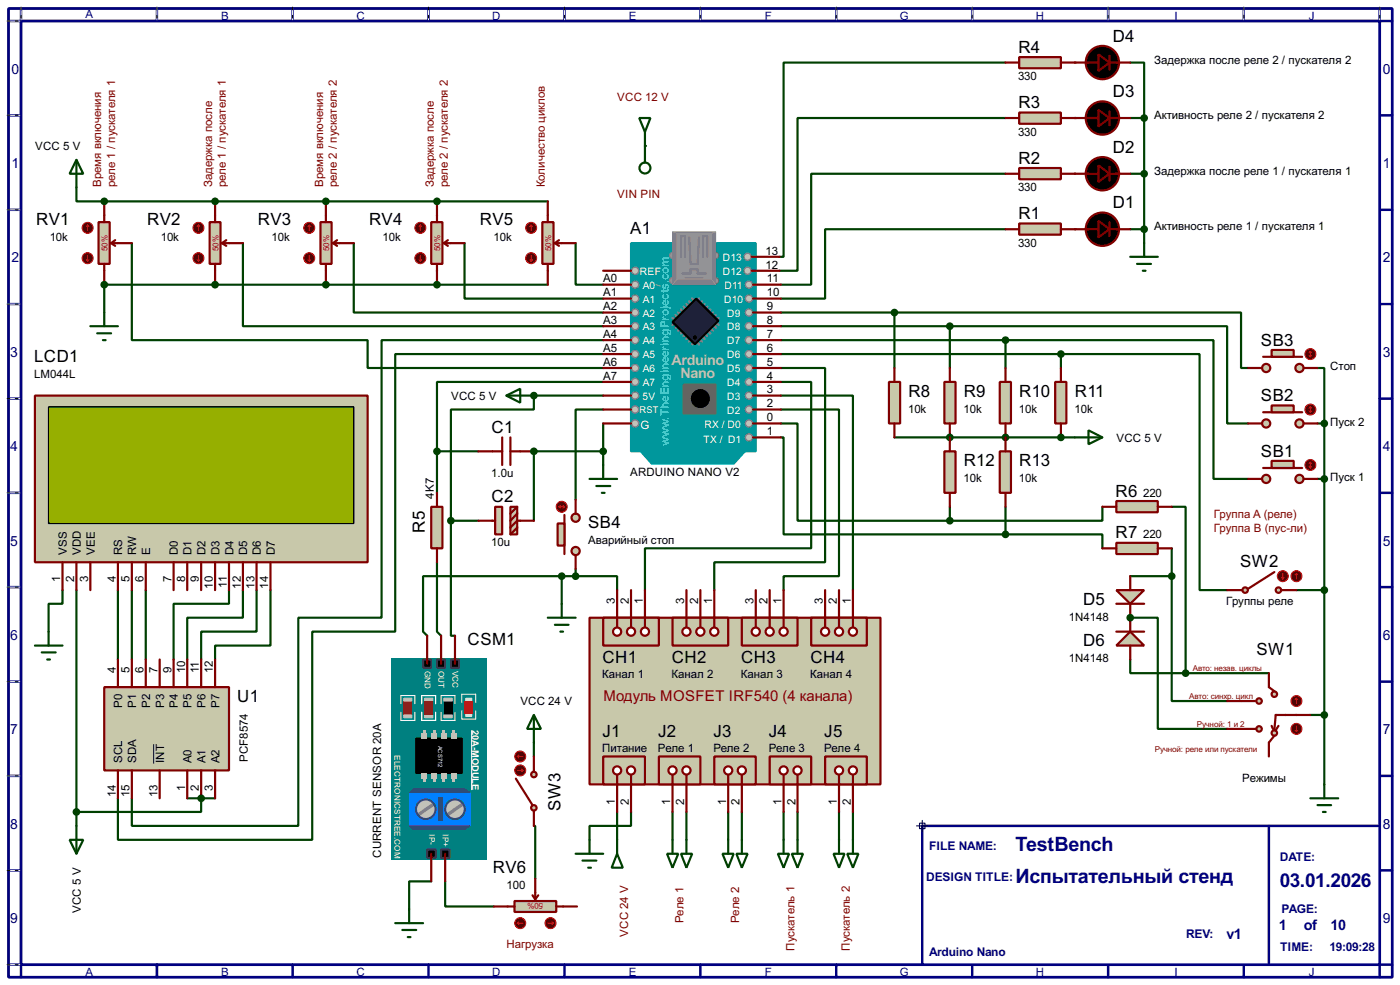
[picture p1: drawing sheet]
<svg xmlns="http://www.w3.org/2000/svg" width="256mm" height="180mm" viewBox="0 0 256 180" stroke-linecap="round" stroke-linejoin="round" font-family="sans-serif">
<defs><g id="words">
<g font-size="4.1" fill="#000080">
<text x="186" y="155.8">TestBench</text>
<text x="186" y="161.7">Испытательный стенд</text>
</g>
<text font-size="3.9" fill="#000080" x="234.5" y="162.4">03.01.2026</text>
<g font-size="3.5">
<text x="186.6" y="9.7">R4</text>
<text x="203.9" y="7.6">D4</text>
<text x="203.9" y="17.8">D3</text>
<text x="186.6" y="19.8">R3</text>
<text x="186.6" y="30">R2</text>
<text x="203.9" y="27.9">D2</text>
<text x="6.7" y="41.2">RV1</text>
<text x="27" y="41.2">RV2</text>
<text x="47.3" y="41.2">RV3</text>
<text x="67.6" y="41.2">RV4</text>
<text x="87.9" y="41.2">RV5</text>
<text x="186.6" y="40.1">R1</text>
<text x="203.9" y="38.1">D1</text>
<text x="115.5" y="42.7">A1</text>
<text x="231" y="63.3">SB3</text>
<text x="6.3" y="66.3">LCD1</text>
<text x="166.4" y="72.6">R8</text>
<text x="176.6" y="72.6">R9</text>
<text x="186.7" y="72.6">R10</text>
<text x="196.9" y="72.6">R11</text>
<text x="231" y="73.4">SB2</text>
<text x="90.1" y="79.3">C1</text>
<text x="231" y="83.6">SB1</text>
<text x="176.6" y="85.3">R12</text>
<text x="186.7" y="85.3">R13</text>
<text x="90.1" y="92">C2</text>
<text x="204.4" y="90.9">R6</text>
<text x="77.8" y="97.5" transform="rotate(-90 77.8 97.5)">R5</text>
<text x="107.8" y="96.7">SB4</text>
<text x="204.4" y="98.6">R7</text>
<text x="227.2" y="103.9">SW2</text>
<text x="198.4" y="110.7">D5</text>
<text x="85.7" y="118.1">CSM1</text>
<text x="198.4" y="118.3">D6</text>
<text x="230.2" y="119.9">SW1</text>
<text x="110.4" y="121.3">CH1</text>
<text x="123.1" y="121.3">CH2</text>
<text x="135.8" y="121.3">CH3</text>
<text x="148.5" y="121.3">CH4</text>
<text x="43.5" y="128.5">U1</text>
<text x="110.4" y="134.8">J1</text>
<text x="120.6" y="134.8">J2</text>
<text x="130.7" y="134.8">J3</text>
<text x="140.9" y="134.8">J4</text>
<text x="151" y="134.8">J5</text>
<text x="102.7" y="148.3" transform="rotate(-90 102.7 148.3)">SW3</text>
<text x="90.3" y="159.9">RV6</text>
</g>
<text font-size="3.1" fill="#800000" x="110.5" y="128.3">Модуль MOSFET IRF540 (4 канала)</text>
<g font-size="3" fill="#c0c0c0">
<text x="123" y="66.8">Arduino</text>
<text x="124.6" y="69.1">Nano</text>
</g>
<g font-size="3" fill="#000080">
<text x="224.7" y="171.8">v1</text>
<text x="234.3" y="170.3">1</text>
<text x="238.9" y="170.3">of</text>
<text x="243.8" y="170.3">10</text>
</g>
<g font-size="2.9" fill="#000080">
<text x="2.1" y="13.5">0</text>
<text x="253.4" y="13.5">0</text>
<text x="2.1" y="30.7">1</text>
<text x="253.4" y="30.7">1</text>
<text x="2.1" y="48">2</text>
<text x="253.4" y="48">2</text>
<text x="1.9" y="65.3">3</text>
<text x="253.4" y="65.3">3</text>
<text x="1.9" y="82.5">4</text>
<text x="253.4" y="82.5">4</text>
<text x="1.9" y="99.9">5</text>
<text x="253.4" y="99.9">5</text>
<text x="1.9" y="117.1">6</text>
<text x="253.4" y="117.1">6</text>
<text x="1.9" y="134.4">7</text>
<text x="253.4" y="134.4">7</text>
<text x="1.9" y="151.7">8</text>
<text x="253.4" y="151.7">8</text>
<text x="1.9" y="168.9">9</text>
<text x="253.4" y="168.9">9</text>
</g>
<g font-size="2.5" fill="#0ff">
<text x="122.5" y="76.8" transform="rotate(-90 122.5 76.8)">.TheEngineeringProjects.com</text>
<text x="122.5" y="81.7" transform="rotate(-90 122.5 81.7)">w</text>
</g>
<g font-size="2.5" fill="#000080">
<text x="170.2" y="155.6">FILE NAME:</text>
<text x="169.7" y="161.2">DESIGN TITLE:</text>
<text x="234.5" y="157.7">DATE:</text>
<text x="234.8" y="167.1">PAGE:</text>
<text x="217.3" y="171.6">REV:</text>
<text x="170.2" y="175">Arduino Nano</text>
<text x="234.5" y="174.1">TIME:</text>
<text x="243.6" y="174.1">19:09:28</text>
</g>
<g font-size="2.4" fill="#000080">
<text x="15.6" y="3.4">A</text>
<text x="40.5" y="3.6">B</text>
<text x="65.3" y="3.6">C</text>
<text x="90.2" y="3.6">D</text>
<text x="115.2" y="3.6">E</text>
<text x="140.1" y="3.6">F</text>
<text x="164.8" y="3.6">G</text>
<text x="189.8" y="3.6">H</text>
<text x="215.1" y="3.6">I</text>
<text x="239.8" y="3.6">J</text>
<text x="15.6" y="178.7">A</text>
<text x="40.5" y="178.7">B</text>
<text x="65.3" y="178.7">C</text>
<text x="90.2" y="178.7">D</text>
<text x="115.2" y="178.7">E</text>
<text x="140.1" y="178.7">F</text>
<text x="164.8" y="178.7">G</text>
<text x="189.8" y="178.7">H</text>
<text x="215.1" y="178.7">I</text>
<text x="239.8" y="178.7">J</text>
</g>
<g font-size="2.4">
<text x="211.4" y="11.6">Задержка после реле 2 / пускателя 2</text>
<text x="186.5" y="14.7">330</text>
<text x="211.4" y="21.8">Активность реле 2 / пускателя 2</text>
<text x="6.4" y="27.5">VCC 5 V</text>
<text x="186.5" y="24.9">330</text>
<text x="186.5" y="35">330</text>
<text x="211.4" y="31.9">Задержка после реле 1 / пускателя 1</text>
<text x="9.1" y="44.1">10k</text>
<text x="29.5" y="44.1">10k</text>
<text x="49.8" y="44.1">10k</text>
<text x="70.1" y="44.1">10k</text>
<text x="90.4" y="44.1">10k</text>
<text x="140.3" y="46.6">13</text>
<text x="186.5" y="45.2">330</text>
<text x="211.4" y="42.1">Активность реле 1 / пускателя 1</text>
<text x="110.5" y="51.7">A0</text>
<text x="140.3" y="49.2">12</text>
<text x="140.5" y="51.7">11</text>
<text x="110.5" y="59.3">A3</text>
<text x="110.5" y="56.8">A2</text>
<text x="110.5" y="54.3">A1</text>
<text x="140.5" y="59.3">8</text>
<text x="140.5" y="56.8">9</text>
<text x="140.5" y="54.3">10</text>
<text x="110.5" y="64.4">A5</text>
<text x="110.5" y="61.9">A4</text>
<text x="140.5" y="64.4">6</text>
<text x="140.5" y="61.9">7</text>
<text x="6.2" y="69.1">LM044L</text>
<text x="110.5" y="67">A6</text>
<text x="110.5" y="69.5">A7</text>
<text x="140.5" y="72">3</text>
<text x="140.5" y="69.5">4</text>
<text x="140.5" y="67">5</text>
<text x="243.7" y="67.7">Стоп</text>
<text x="82.6" y="73.2">VCC 5 V</text>
<text x="140.5" y="77.1">0</text>
<text x="140.5" y="74.6">2</text>
<text x="166.4" y="75.5">10k</text>
<text x="176.5" y="75.5">10k</text>
<text x="186.7" y="75.5">10k</text>
<text x="196.8" y="75.5">10k</text>
<text x="243.7" y="78">Пуск 2</text>
<text x="140.5" y="79.7">1</text>
<text x="204.5" y="80.8">VCC 5 V</text>
<text x="90" y="87.3">1.0u</text>
<text x="115.4" y="87.1">ARDUINO NANO V2</text>
<text x="176.5" y="88.2">10k</text>
<text x="186.7" y="88.2">10k</text>
<text x="243.7" y="88.1">Пуск 1</text>
<text x="79.5" y="91.3" transform="rotate(-90 79.5 91.3)">4K7</text>
<text x="209.4" y="90.9">220</text>
<text x="12.3" y="101.6" transform="rotate(-90 12.3 101.6)">VSS</text>
<text x="14.8" y="101.6" transform="rotate(-90 14.8 101.6)">VDD</text>
<text x="17.4" y="101.6" transform="rotate(-90 17.4 101.6)">VEE</text>
<text x="22.4" y="101.6" transform="rotate(-90 22.4 101.6)">RS</text>
<text x="25" y="101.6" transform="rotate(-90 25 101.6)">RW</text>
<text x="27.5" y="101.6" transform="rotate(-90 27.5 101.6)">E</text>
<text x="32.6" y="101.6" transform="rotate(-90 32.6 101.6)">D0</text>
<text x="35.1" y="101.6" transform="rotate(-90 35.1 101.6)">D1</text>
<text x="37.7" y="101.6" transform="rotate(-90 37.7 101.6)">D2</text>
<text x="40.2" y="101.6" transform="rotate(-90 40.2 101.6)">D3</text>
<text x="42.8" y="101.6" transform="rotate(-90 42.8 101.6)">D4</text>
<text x="45.3" y="101.6" transform="rotate(-90 45.3 101.6)">D5</text>
<text x="47.8" y="101.6" transform="rotate(-90 47.8 101.6)">D6</text>
<text x="50.4" y="101.6" transform="rotate(-90 50.4 101.6)">D7</text>
<text x="90" y="100">10u</text>
<text x="107.7" y="99.6">Аварийный стоп</text>
<text x="209.4" y="98.5">220</text>
<text x="11.1" y="106.6" transform="rotate(-90 11.1 106.6)">1</text>
<text x="13.6" y="106.6" transform="rotate(-90 13.6 106.6)">2</text>
<text x="16.2" y="106.6" transform="rotate(-90 16.2 106.6)">3</text>
<text x="21.2" y="106.6" transform="rotate(-90 21.2 106.6)">4</text>
<text x="23.8" y="106.6" transform="rotate(-90 23.8 106.6)">5</text>
<text x="26.3" y="106.6" transform="rotate(-90 26.3 106.6)">6</text>
<text x="31.4" y="106.6" transform="rotate(-90 31.4 106.6)">7</text>
<text x="33.9" y="106.6" transform="rotate(-90 33.9 106.6)">8</text>
<text x="36.5" y="106.6" transform="rotate(-90 36.5 106.6)">9</text>
<text x="39" y="107.8" transform="rotate(-90 39 107.8)">10</text>
<text x="41.6" y="107.6" transform="rotate(-90 41.6 107.6)">11</text>
<text x="44.1" y="107.8" transform="rotate(-90 44.1 107.8)">12</text>
<text x="46.6" y="107.8" transform="rotate(-90 46.6 107.8)">13</text>
<text x="49.1" y="107.8" transform="rotate(-90 49.1 107.8)">14</text>
<text x="112.7" y="110.5" transform="rotate(-90 112.7 110.5)">3</text>
<text x="115.2" y="110.5" transform="rotate(-90 115.2 110.5)">2</text>
<text x="117.8" y="110.5" transform="rotate(-90 117.8 110.5)">1</text>
<text x="125.4" y="110.5" transform="rotate(-90 125.4 110.5)">3</text>
<text x="127.9" y="110.5" transform="rotate(-90 127.9 110.5)">2</text>
<text x="130.5" y="110.5" transform="rotate(-90 130.5 110.5)">1</text>
<text x="138.1" y="110.5" transform="rotate(-90 138.1 110.5)">3</text>
<text x="140.6" y="110.5" transform="rotate(-90 140.6 110.5)">2</text>
<text x="143.2" y="110.5" transform="rotate(-90 143.2 110.5)">1</text>
<text x="150.8" y="110.5" transform="rotate(-90 150.8 110.5)">3</text>
<text x="153.3" y="110.5" transform="rotate(-90 153.3 110.5)">2</text>
<text x="155.9" y="110.5" transform="rotate(-90 155.9 110.5)">1</text>
<text x="195.8" y="113.6">1N4148</text>
<text x="224.6" y="110.7">Группы реле</text>
<text x="21.2" y="123.2" transform="rotate(-90 21.2 123.2)">4</text>
<text x="23.8" y="123.2" transform="rotate(-90 23.8 123.2)">5</text>
<text x="26.3" y="123.2" transform="rotate(-90 26.3 123.2)">6</text>
<text x="28.9" y="123.2" transform="rotate(-90 28.9 123.2)">7</text>
<text x="31.4" y="123.2" transform="rotate(-90 31.4 123.2)">9</text>
<text x="33.9" y="123.2" transform="rotate(-90 33.9 123.2)">10</text>
<text x="36.5" y="123.2" transform="rotate(-90 36.5 123.2)">11</text>
<text x="39" y="123.2" transform="rotate(-90 39 123.2)">12</text>
<text x="110.3" y="124.2">Канал 1</text>
<text x="123" y="124.2">Канал 2</text>
<text x="135.7" y="124.2">Канал 3</text>
<text x="148.4" y="124.2">Канал 4</text>
<text x="195.8" y="121.2">1N4148</text>
<text x="22.4" y="129.6" transform="rotate(-90 22.4 129.6)">P0</text>
<text x="25" y="129.6" transform="rotate(-90 25 129.6)">P1</text>
<text x="27.5" y="129.6" transform="rotate(-90 27.5 129.6)">P2</text>
<text x="30.1" y="129.6" transform="rotate(-90 30.1 129.6)">P3</text>
<text x="32.6" y="129.6" transform="rotate(-90 32.6 129.6)">P4</text>
<text x="35.1" y="129.6" transform="rotate(-90 35.1 129.6)">P5</text>
<text x="37.7" y="129.6" transform="rotate(-90 37.7 129.6)">P6</text>
<text x="40.2" y="129.6" transform="rotate(-90 40.2 129.6)">P7</text>
<text x="95.3" y="129.1">VCC 24 V</text>
<text x="110.3" y="137.7">Питание</text>
<text x="120.5" y="137.7">Реле 1</text>
<text x="130.7" y="137.7">Реле 2</text>
<text x="140.8" y="137.7">Реле 3</text>
<text x="151" y="137.7">Реле 4</text>
<text x="22.4" y="139.7" transform="rotate(-90 22.4 139.7)">SCL</text>
<text x="25" y="139.7" transform="rotate(-90 25 139.7)">SDA</text>
<text x="30.1" y="139.7" transform="rotate(-90 30.1 139.7)">INT</text>
<text x="35.1" y="139.7" transform="rotate(-90 35.1 139.7)">A0</text>
<text x="37.7" y="139.7" transform="rotate(-90 37.7 139.7)">A1</text>
<text x="40.2" y="139.7" transform="rotate(-90 40.2 139.7)">A2</text>
<text x="45.4" y="139.5" transform="rotate(-90 45.4 139.5)">PCF8574</text>
<text x="227.6" y="143.2">Режимы</text>
<text x="21.2" y="145.9" transform="rotate(-90 21.2 145.9)">14</text>
<text x="23.8" y="145.9" transform="rotate(-90 23.8 145.9)">15</text>
<text x="28.9" y="145.9" transform="rotate(-90 28.9 145.9)">13</text>
<text x="33.9" y="144.7" transform="rotate(-90 33.9 144.7)">1</text>
<text x="36.5" y="144.7" transform="rotate(-90 36.5 144.7)">2</text>
<text x="39" y="144.7" transform="rotate(-90 39 144.7)">3</text>
<text x="112.7" y="147.3" transform="rotate(-90 112.7 147.3)">1</text>
<text x="115.2" y="147.3" transform="rotate(-90 115.2 147.3)">2</text>
<text x="122.8" y="147.3" transform="rotate(-90 122.8 147.3)">1</text>
<text x="125.4" y="147.3" transform="rotate(-90 125.4 147.3)">2</text>
<text x="133" y="147.3" transform="rotate(-90 133 147.3)">1</text>
<text x="135.5" y="147.3" transform="rotate(-90 135.5 147.3)">2</text>
<text x="143.2" y="147.3" transform="rotate(-90 143.2 147.3)">1</text>
<text x="145.7" y="147.3" transform="rotate(-90 145.7 147.3)">2</text>
<text x="153.3" y="147.3" transform="rotate(-90 153.3 147.3)">1</text>
<text x="155.9" y="147.3" transform="rotate(-90 155.9 147.3)">2</text>
<text x="69.8" y="157" transform="rotate(-90 69.8 157)">CURRENT SENSOR 20A</text>
<text x="14.8" y="167.1" transform="rotate(-90 14.8 167.1)">VCC 5 V</text>
<text x="92.8" y="162.8">100</text>
</g>
<g font-size="2.4" fill="#800000">
<text x="113.1" y="18.5">VCC 12 V</text>
<text x="18.5" y="34.3" transform="rotate(-90 18.5 34.3)">Время включения</text>
<text x="21.1" y="34.3" transform="rotate(-90 21.1 34.3)">реле 1 / пускателя 1</text>
<text x="38.8" y="34.3" transform="rotate(-90 38.8 34.3)">Задержка после</text>
<text x="41.4" y="34.3" transform="rotate(-90 41.4 34.3)">реле 1 / пускателя 1</text>
<text x="59.2" y="34.3" transform="rotate(-90 59.2 34.3)">Время включения</text>
<text x="61.7" y="34.3" transform="rotate(-90 61.7 34.3)">реле 2 / пускателя 2</text>
<text x="79.5" y="34.3" transform="rotate(-90 79.5 34.3)">Задержка после</text>
<text x="82.1" y="34.3" transform="rotate(-90 82.1 34.3)">реле 2 / пускателя 2</text>
<text x="99.8" y="34.3" transform="rotate(-90 99.8 34.3)">Количество циклов</text>
<text x="113.1" y="36.3">VIN PIN</text>
<text x="222.3" y="94.8">Группа A (реле)</text>
<text x="222.3" y="97.3">Группа B (пус-ли)</text>
<text x="92.8" y="173.5">Нагрузка</text>
<text x="115" y="171.5" transform="rotate(-90 115 171.5)">VCC 24 V</text>
<text x="125.2" y="168.9" transform="rotate(-90 125.2 168.9)">Реле 1</text>
<text x="135.4" y="168.9" transform="rotate(-90 135.4 168.9)">Реле 2</text>
<text x="145.6" y="174" transform="rotate(-90 145.6 174)">Пускатель 1</text>
<text x="155.7" y="174" transform="rotate(-90 155.7 174)">Пускатель 2</text>
</g>
<text font-size="2.4" fill="#fff" x="117.3" y="78.6">G</text>
<g font-size="2.1" fill="#fff">
<text x="132.4" y="47.8">D13</text>
<text x="117.2" y="50.3">REF</text>
<text x="117.7" y="52.9">A0</text>
<text x="132.4" y="50.3">D12</text>
<text x="132.7" y="52.9">D11</text>
<text x="117.7" y="58">A2</text>
<text x="117.7" y="55.4">A1</text>
<text x="132.7" y="55.4">D10</text>
<text x="133.2" y="58">D9</text>
<text x="117.7" y="65.6">A5</text>
<text x="117.7" y="63">A4</text>
<text x="117.7" y="60.5">A3</text>
<text x="133.2" y="60.5">D8</text>
<text x="133.2" y="63">D7</text>
<text x="133.2" y="65.6">D6</text>
<text x="117.7" y="70.7">A7</text>
<text x="117.7" y="68.1">A6</text>
<text x="133.2" y="68.1">D5</text>
<text x="133.2" y="70.7">D4</text>
<text x="117.7" y="73.2">5V</text>
<text x="133.2" y="73.2">D3</text>
<text x="133.2" y="75.7">D2</text>
<text x="128.9" y="81.1">TX / D1</text>
<text x="129.1" y="78.3">RX / D0</text>
</g>
<g font-size="1.9" fill="#fff">
<text x="117.2" y="75.7">RST</text>
<text x="86.5" y="133.7" transform="rotate(90 86.5 133.7)">20A-MODULE</text>
</g>
<g font-size="1.7" fill="#c00000">
<text x="19.7" y="45.9" transform="rotate(-90 19.7 45.9)">50%</text>
<text x="40" y="46" transform="rotate(-90 40 46)">50%</text>
<text x="60.3" y="46" transform="rotate(-90 60.3 46)">50%</text>
<text x="80.7" y="45.9" transform="rotate(-90 80.7 45.9)">50%</text>
<text x="100.9" y="45.9" transform="rotate(-90 100.9 45.9)">50%</text>
<text x="99.5" y="165.3" transform="rotate(-180 99.5 165.3)">50%</text>
</g>
<g font-size="1.7" fill="#fff">
<text x="77.9" y="122.7" transform="rotate(90 77.9 122.7)">GND</text>
<text x="80.4" y="122.7" transform="rotate(90 80.4 122.7)">OUT</text>
<text x="82.9" y="122.7" transform="rotate(90 82.9 122.7)">VCC</text>
<text x="72.3" y="138.2" transform="rotate(90 72.3 138.2)">ELECTRONICSTREE.COM</text>
<text x="78.6" y="152.7" transform="rotate(90 78.6 152.7)">IP-</text>
<text x="81.1" y="152.7" transform="rotate(90 81.1 152.7)">IP+</text>
</g>
<g font-size="1.7" fill="#800000">
<text x="218.5" y="122.8">Авто: незав. циклы</text>
<text x="217.9" y="127.9">Авто: синхр. цикл</text>
<text x="211.6" y="137.6">Ручной: реле или пускатели</text>
<text x="219.2" y="133">Ручной: 1 и 2</text>
</g>
<text font-size="1.2" fill="#fff" x="80.3" y="136.5" transform="rotate(90 80.3 136.5)">ACS712</text>
</g></defs>
<path d="M1.6 1.6h253.5v177.3h-253.5zM3.9 3.9h248.9v172.7h-248.9z" fill="none" stroke="#000080" stroke-width=".5"/>
<g fill="none" stroke="#000080" stroke-width=".45">
<path d="M3.9 1.6v2.3h-2.3M28.8 1.6v2.3M53.6 1.6v2.3M78.5 1.6v2.3M103.4 1.6v2.3M128.3 1.6v2.3M153.2 1.6v2.3M178.1 1.6v2.3M203 1.6v2.3M227.9 1.6v2.3M252.8 1.6v2.3h2.3M1.6 21.1h2.3"/>
<path d="M1.6 38.4h2.3M252.8 21.1h2.3M252.8 38.4h2.3M1.6 55.7h2.3M252.8 55.7h2.3M1.6 73h2.3M252.8 73h2.3M1.6 90.2h2.3M252.8 90.2h2.3M1.6 107.5h2.3M252.8 107.5h2.3M1.6 124.8h2.3"/>
<path d="M252.8 124.8h2.3M1.6 142h2.3M1.6 159.3h2.3M252.8 142h2.3M252.8 159.3h2.3M1.6 176.6h2.3v2.3M28.8 176.6v2.3M53.6 176.6v2.3M78.5 176.6v2.3M103.4 176.6v2.3M128.3 176.6v2.3M153.2 176.6v2.3"/>
<path d="M178.1 176.6v2.3M203 176.6v2.3M227.9 176.6v2.3M255.1 176.6h-2.3v2.3"/>
</g>
<g fill="none" stroke="#fff" stroke-width=".18">
<path d="M1.3 3.9h2.3M3.9 1.3v2.3M28.8 1.3v2.3M53.6 1.3v2.3M78.5 1.3v2.3M103.4 1.3v2.3M128.3 1.3v2.3M153.2 1.3v2.3M178.1 1.3v2.3M203 1.3v2.3M227.9 1.3v2.3M252.8 1.3v2.3"/>
<path d="M1.3 21.1h2.3M1.3 38.4h2.3M1.3 55.7h2.3M1.3 73h2.3M1.3 90.2h2.3M1.3 107.5h2.3M1.3 124.8h2.3M1.3 142h2.3M1.3 159.3h2.3M1.3 176.6h2.3"/>
</g>
<g fill="none" stroke="#000" stroke-width=".18" stroke-dasharray=".5 1">
<path d="M1.3 3.9h2.3M3.9 1.3v2.3M28.8 1.3v2.3M53.6 1.3v2.3M78.5 1.3v2.3M103.4 1.3v2.3M128.3 1.3v2.3M153.2 1.3v2.3M178.1 1.3v2.3M203 1.3v2.3M227.9 1.3v2.3M252.8 1.3v2.3"/>
<path d="M1.3 21.1h2.3M1.3 38.4h2.3M1.3 55.7h2.3M1.3 73h2.3M1.3 90.2h2.3M1.3 107.5h2.3M1.3 124.8h2.3M1.3 142h2.3M1.3 159.3h2.3M1.3 176.6h2.3"/>
</g>
<path d="M169 151.2h83.8v25.4h-83.8z" fill="#fff" stroke="#000080" stroke-width=".45"/>
<path d="M167.9 151.2h2.1M168.5 150.7h1v1h-1zM169 150.2v2" fill="none" stroke="#000040" stroke-width=".2"/>
<path d="M232.5 151.2v25.4" fill="none" stroke="#000080" stroke-width=".45"/>
<path d="M184.2 11.5h-40.6v35.5h-.8" fill="none" stroke="#004000" stroke-width=".4"/>
<circle cx="196.9" cy="11.5" r=".2" fill="#004000"/>
<path d="M184.2 21.6h-38.1v28h-3.3" fill="none" stroke="#004000" stroke-width=".4"/>
<circle cx="196.9" cy="21.6" r=".2" fill="#004000"/>
<path d="M184.2 31.8h-35.6v20.3h-5.5" fill="none" stroke="#004000" stroke-width=".4"/>
<circle cx="196.9" cy="31.8" r=".2" fill="#004000"/>
<path d="M184.2 42h-33v12.7h-8.1" fill="none" stroke="#004000" stroke-width=".4"/>
<circle cx="196.9" cy="42" r=".2" fill="#004000"/>
<g fill="none" stroke="#004000" stroke-width=".4">
<path d="M207.1 11.5h2.5v10.1M207.1 21.6h2.5M207.1 31.8h2.5M209.6 21.6v22.9M207.1 42h2.5M143.1 69.9h5.5v30.5h-30.4v7.6M143.1 67.4h8.1v35.5h-20.3v5.1M143.1 75h10.6v30.5h-10.1v2.5M143.1 72.4h13.2v35.6M241.4 67.4h1.2v10.1h-1.2M113.1 148.6v5.1M115.6 148.6v2.6h-7.6v2.5"/>
<path d="M123.2 148.6v5.1M133.4 148.6v5.1M143.6 148.6v5.1M153.7 148.6v5.1"/>
</g>
<circle cx="207.1" cy="113.1" r=".2" fill="#004000"/>
<path d="M80.1 36.9h20.3M24.2 44.5v17.8h43.2v5.1h43.1M44.5 44.5v15.2h66M64.8 44.5v12.7h45.7M85.1 44.5v10.2h25.4M105.5 44.5v7.6h5M207.1 113.1h5v20.3h12.7" fill="none" stroke="#004000" stroke-width=".4"/>
<circle cx="80.1" cy="36.9" r=".2" fill="#004000"/>
<path d="M59.7 36.9h20.4" fill="none" stroke="#004000" stroke-width=".4"/>
<circle cx="59.7" cy="36.9" r=".2" fill="#004000"/>
<path d="M39.4 36.9h20.3" fill="none" stroke="#004000" stroke-width=".4"/>
<circle cx="39.4" cy="36.9" r=".2" fill="#004000"/>
<path d="M14 34.3v2.6h5.1" fill="none" stroke="#004000" stroke-width=".4"/>
<circle cx="19.1" cy="36.9" r=".2" fill="#004000"/>
<path d="M19.1 36.9h20.3M80.1 52.1h20.3" fill="none" stroke="#004000" stroke-width=".4"/>
<circle cx="80.1" cy="52.1" r=".2" fill="#004000"/>
<path d="M59.7 52.1h20.4" fill="none" stroke="#004000" stroke-width=".4"/>
<circle cx="59.7" cy="52.1" r=".2" fill="#004000"/>
<path d="M39.4 52.1h20.3" fill="none" stroke="#004000" stroke-width=".4"/>
<circle cx="39.4" cy="52.1" r=".2" fill="#004000"/>
<path d="M19.1 52.1v5.1" fill="none" stroke="#004000" stroke-width=".4"/>
<circle cx="19.1" cy="52.1" r=".2" fill="#004000"/>
<g fill="none" stroke="#004000" stroke-width=".4">
<path d="M19.1 52.1h20.3M110.5 64.8h-38.1v50.8h-15.2v38.1h-35.6v-7.6M110.5 62.3h-40.6v50.8h-15.2v38.1h-30.5v-5.1M110.5 75h-5v16.5M11.5 108v2.5h-2.6v5.1M21.6 108v12.7M24.2 108v12.7M26.7 108v12.7M42 108v2.5h-10.2v10.2M44.5 108v5.1h-10.2v7.6M47 108v7.6h-10.1v5.1M49.6 108v10.2h-10.2v2.5"/>
<path d="M34.3 146.1h2.6"/>
</g>
<circle cx="36.9" cy="146.1" r=".2" fill="#004000"/>
<path d="M14 108v43.2M39.4 146.1h-2.5v2.5h-22.9M125.8 148.6v5.1M135.9 148.6v5.1M146.1 148.6v5.1M156.3 148.6v5.1" fill="none" stroke="#004000" stroke-width=".4"/>
<circle cx="118.2" cy="26.7" r=".2" fill="#004000"/>
<g fill="none" stroke="#004000" stroke-width=".4">
<path d="M110.5 69.9h-30.4v12.7M110.5 77.5v7.6M80.1 82.6v7.6M80.1 82.6h7.6M97.8 82.6h12.7M80.1 102.9v12.7l.7 .8M102.9 105.5h-25.4v10.1l.8 .8M102.9 105.5h2.6M102.9 105.5v5M105.5 105.5h7.6v2.5M105.5 104.2v1.3M97.8 135.9v2.6"/>
<path d="M97.8 151.2h.3v9.6M79 161.3h-4v5.1M81.6 161.3v4.6h8.9"/>
</g>
<circle cx="97.8" cy="82.6" r=".2" fill="#004000"/>
<path d="M97.8 72.4h12.7M97.8 82.6v12.7" fill="none" stroke="#004000" stroke-width=".4"/>
<circle cx="97.8" cy="72.4" r=".2" fill="#004000"/>
<path d="M97.8 72.4v2.6h-15.2v20.3M82.6 95.3v21.1h.8M82.6 95.3h5.1M163.9 80.1h10.1" fill="none" stroke="#004000" stroke-width=".4"/>
<circle cx="174" cy="80.1" r=".2" fill="#004000"/>
<path d="M174 80.1h10.2" fill="none" stroke="#004000" stroke-width=".4"/>
<circle cx="184.2" cy="80.1" r=".2" fill="#004000"/>
<path d="M242.6 77.5v30.5h-5.1M184.2 80.1h10.2M214.7 92.8h2.5v30.4M241.4 87.7h1.2M207.1 105.5h7.6M214.7 105.5v22.8h10.1M214.7 100.4v5.1M207.1 120.7v2.5h10.1M217.2 123.2h15.3" fill="none" stroke="#004000" stroke-width=".4"/>
<g fill="#004000">
<circle cx="174" cy="80.1" r=".2"/>
<circle cx="184.2" cy="80.1" r=".2"/>
</g>
<g fill="none" stroke="#004000" stroke-width=".4">
<path d="M143.1 57.2h20.8M143.1 59.7h30.9M163.9 57.2h63.5v10.2h1.3M163.9 57.2v10.2M174 59.7h50.8v17.8h3.9M174 59.7v7.7M143.1 77.5h3v17.8h27.9M143.1 62.3h41.1M143.1 64.8h51.3M184.2 62.3h38.1v25.4h6.4M184.2 62.3v5.1M194.4 64.8h25.4v43.2h5"/>
<path d="M194.4 64.8v2.6M143.1 80.1h.5v17.7h40.6M174 92.8v2.5M184.2 97.8h17.8v2.6M184.2 92.8v5M202 92.8v2.5h-28M242.6 108v35.6M240.1 130.9h2.5"/>
</g>
<circle cx="194.4" cy="80.1" r=".2" fill="#004000"/>
<path d="M194.4 80.1h2.5" fill="none" stroke="#004000" stroke-width=".4"/>
<path d="M115.6 44.5h22.9v38.1h-2l-2.1 2.3h-15l-2-2.3h-1.8z" fill-rule="evenodd" fill="#00979c" stroke="#00979c" stroke-width=".4"/>
<path d="M125.3 70.4h5.8v5.3h-5.8z" fill="#686767" stroke="#686767" stroke-width=".4"/>
<circle cx="128.3" cy="73" r="1.55" fill="#000" stroke="#000" stroke-width=".4"/>
<path d="M120.2 52.1l.8 .3" fill="none" stroke="#939393" stroke-width=".18"/>
<g fill="#c0c0c0" stroke="#808080" stroke-width=".25">
<circle cx="137.2" cy="52.1" r=".65"/>
<circle cx="136.9" cy="49.6" r=".65"/>
<circle cx="137.2" cy="54.7" r=".65"/>
<circle cx="137.2" cy="57.2" r=".65"/>
<circle cx="137.2" cy="62.3" r=".65"/>
<circle cx="137.2" cy="59.7" r=".65"/>
<circle cx="137.2" cy="64.8" r=".65"/>
<circle cx="137.2" cy="67.4" r=".65"/>
<circle cx="137.2" cy="72.4" r=".65"/>
<circle cx="137.2" cy="69.9" r=".65"/>
<circle cx="137.2" cy="75" r=".65"/>
<circle cx="137.2" cy="77.5" r=".65"/>
<circle cx="137.2" cy="80.1" r=".65"/>
<circle cx="136.9" cy="47" r=".65"/>
<circle cx="116.3" cy="49.6" r=".65"/>
<circle cx="116.3" cy="52.1" r=".65"/>
<circle cx="116.3" cy="57.2" r=".65"/>
<circle cx="116.3" cy="54.7" r=".65"/>
<circle cx="116.3" cy="59.7" r=".65"/>
<circle cx="116.3" cy="62.3" r=".65"/>
<circle cx="116.3" cy="67.4" r=".65"/>
<circle cx="116.3" cy="64.8" r=".65"/>
<circle cx="116.3" cy="69.9" r=".65"/>
</g>
<g fill="#939393" stroke="#757575" stroke-width=".18">
<circle cx="131.1" cy="46.8" r=".55"/>
<circle cx="131.1" cy="51.4" r=".55"/>
</g>
<g fill="#939393" stroke="#808080" stroke-width=".18">
<circle cx="123.2" cy="46.8" r=".55"/>
<circle cx="123.2" cy="51.4" r=".55"/>
</g>
<path d="M123.2 42.5h7.9v9.6h-7.9z" fill="#808080" stroke="#808080" stroke-width=".18"/>
<path d="M124 42.7h6.4v8.4h-6.4z" fill="#939393" stroke="#939393" stroke-width=".18"/>
<path d="M123.2 42.5l.8 .2M124 51.1l-.8 1M130.4 51.1l.7 1M131.1 42.5l-.7 .2" fill="none" stroke="#939393" stroke-width=".18"/>
<path d="M124.8 47v-3.8h.7v3.8M125 50.1h1.5v-.8h1.3v.8h1.5M126.3 43.5l.2 4.6M128.1 43.5l-.3 4.8h-1.3M128.8 47v-3.8h.8v3.8" fill="none" stroke="#808080" stroke-width=".4"/>
<path d="M125.5 50.9h3.3" fill="none" stroke="#808080" stroke-width=".2"/>
<g fill="none" stroke="#808080" stroke-width=".45">
<path d="M123.2 58.2l.6 .5M123.8 57.7l.5 .5M123.8 59l-.6 .5M124.3 57.2l.5 .5M124.3 59.5l-.5 .5M124.8 56.7l.5 .5M124.8 60l-.5 .5M125.3 56.2l.5 .5M125.8 55.7l.5 .5M126.3 55.2l.5 .5M126.8 54.7l.5 .5M128.1 54.7l-.5 .5"/>
<path d="M128.6 55.2l-.5 .5M129.1 55.7l-.5 .5M129.6 56.2l-.5 .5M130.1 60l.5 .5M130.1 56.7l-.5 .5M130.6 59.5l.5 .5M130.6 57.2l-.5 .5M131.1 59l.5 .5M131.1 57.7l-.5 .5M131.6 58.2l-.5 .5M125.3 60.5l-.5 .5M125.8 61l-.5 .5"/>
<path d="M126.3 61.5l-.5 .5M126.8 62l-.5 .5M127.3 62.5l-.5 .5M127.6 62.5l.5 .5M128.1 62l.5 .5M128.6 61.5l.5 .5M129.1 61l.5 .5M129.6 60.5l.5 .5"/>
</g>
<path d="M123.2 59l4.4-4.3 4 4-4.3 4.3z" fill-rule="evenodd" fill="#2c2c2c" stroke="#000" stroke-width=".4"/>
<circle cx="127.3" cy="61.8" r=".3" fill="#000" stroke="#000" stroke-width=".18"/>
<g fill="#c0c0c0" stroke="#808080" stroke-width=".25">
<circle cx="116.3" cy="72.4" r=".65"/>
<circle cx="116.3" cy="77.5" r=".65"/>
<circle cx="116.3" cy="75" r=".65"/>
</g>
<g fill="none" stroke="#800000" stroke-width=".4">
<path d="M196.9 11.5h4.3M203.3 10.2v2.6M203.3 11.5h3.8M196.9 31.8h4.3M196.9 21.6h4.3M203.3 20.4v2.5M203.3 30.5v2.6M203.3 31.8h3.8M203.3 21.6h3.8M110.5 59.7h5.1M110.5 57.2h5.1M110.5 54.7h5.1"/>
<path d="M110.5 52.1h5.1M110.5 49.6h5.1M137.7 49.6h5.1M137.7 47h5.1M138 59.7h5.1M138 57.2h5.1M138 54.7h5.1M138 52.1h5.1M196.9 42h4.3M203.3 40.7v2.5M203.3 42h3.8M110.5 77.5h5.1"/>
<path d="M110.5 75h5.1M110.5 72.4h5.1M110.5 69.9h5.1M110.5 67.4h5.1M110.5 64.8h5.1M110.5 62.3h5.1M138 77.5h5.1M138 75h5.1M138 72.4h5.1M138 69.9h5.1M138 67.4h5.1M138 64.8h5.1"/>
<path d="M138 62.3h5.1M138 80.1h5.1"/>
</g>
<g fill="#000" stroke="#800000" stroke-width=".4">
<path d="M201.2 10l2.1 1.5-2.1 1.5zM201.2 30.3l2.1 1.5-2.1 1.5zM201.2 20.1l2.1 1.5-2.1 1.6zM201.2 40.4l2.1 1.6-2.1 1.5z"/>
<circle cx="201.9" cy="11.5" r="3.1"/>
<circle cx="201.9" cy="31.8" r="3.1"/>
<circle cx="201.9" cy="21.6" r="3.1"/>
<circle cx="201.9" cy="42" r="3.1"/>
</g>
<path d="M92.8 72.4l2.5-1.2v2.5zM92.8 72.4h5M108 87.7h5.1M109.3 89h2.5M110.3 90.2h.5M110.5 85.1v2.6" fill="none" stroke="#004000" stroke-width=".4"/>
<path d="M186.7 10.5h7.7v2h-7.7z" fill="#c8c8aa" stroke="#800000" stroke-width=".4"/>
<path d="M184.2 11.5h2.5M194.4 11.5h2.5" fill="none" stroke="#800000" stroke-width=".4"/>
<path d="M186.7 20.6h7.7v2.1h-7.7z" fill="#c8c8aa" stroke="#800000" stroke-width=".4"/>
<path d="M184.2 21.6h2.5M194.4 21.6h2.5" fill="none" stroke="#800000" stroke-width=".4"/>
<path d="M186.7 30.8h7.7v2h-7.7z" fill="#c8c8aa" stroke="#800000" stroke-width=".4"/>
<path d="M184.2 31.8h2.5M194.4 31.8h2.5" fill="none" stroke="#800000" stroke-width=".4"/>
<path d="M186.7 40.9h7.7v2.1h-7.7z" fill="#c8c8aa" stroke="#800000" stroke-width=".4"/>
<path d="M184.2 42h2.5M194.4 42h2.5" fill="none" stroke="#800000" stroke-width=".4"/>
<g fill="#004000" stroke="#004000" stroke-width=".4">
<circle cx="209.6" cy="21.6" r=".5"/>
<circle cx="209.6" cy="31.8" r=".5"/>
<circle cx="209.6" cy="42" r=".5"/>
</g>
<path d="M240.1 146.1h5.1M241.4 147.4h2.5M242.4 148.6h.5M242.6 143.6v2.5" fill="none" stroke="#004000" stroke-width=".4"/>
<g fill="#c8c8aa" stroke="#800000" stroke-width=".4">
<circle cx="238" cy="67.4" r=".75"/>
<circle cx="231.9" cy="67.4" r=".75"/>
</g>
<path d="M231.4 65.3h7.2" fill="none" stroke="#800000" stroke-width=".4"/>
<path d="M233 64.1h4v1.2h-4z" fill="#c8c8aa" stroke="#800000" stroke-width=".4"/>
<path d="M228.7 67.4h2.5M238.8 67.4h2.6" fill="none" stroke="#800000" stroke-width=".4"/>
<circle cx="240" cy="64.8" r="1" fill="#400000" stroke="#f00" stroke-width=".2"/>
<path d="M239.8 65.1l.3 .2M240.1 64.3v1M240.1 64.3l-.3 .3M240.1 64.3l.2 .3M240.3 65.1l-.2 .2" fill="none" stroke="#f00" stroke-width=".2"/>
<g fill="#c8c8aa" stroke="#800000" stroke-width=".4">
<circle cx="238" cy="77.5" r=".75"/>
<circle cx="231.9" cy="77.5" r=".75"/>
</g>
<path d="M231.4 75.5h7.2" fill="none" stroke="#800000" stroke-width=".4"/>
<path d="M233 74.2h4v1.3h-4z" fill="#c8c8aa" stroke="#800000" stroke-width=".4"/>
<path d="M228.7 77.5h2.5M238.8 77.5h2.6" fill="none" stroke="#800000" stroke-width=".4"/>
<circle cx="240" cy="75" r="1" fill="#400000" stroke="#f00" stroke-width=".2"/>
<path d="M239.8 75.2l.3 .3M240.1 74.5v1M240.1 74.5l-.3 .2M240.1 74.5l.2 .2M240.3 75.2l-.2 .3" fill="none" stroke="#f00" stroke-width=".2"/>
<g fill="#c8c8aa" stroke="#800000" stroke-width=".4">
<circle cx="238" cy="87.7" r=".75"/>
<circle cx="231.9" cy="87.7" r=".75"/>
</g>
<path d="M231.4 85.7h7.2" fill="none" stroke="#800000" stroke-width=".4"/>
<path d="M233 84.4h4v1.3h-4z" fill="#c8c8aa" stroke="#800000" stroke-width=".4"/>
<path d="M228.7 87.7h2.5M238.8 87.7h2.6" fill="none" stroke="#800000" stroke-width=".4"/>
<circle cx="240" cy="85.1" r="1" fill="#400000" stroke="#f00" stroke-width=".2"/>
<path d="M239.8 85.4l.3 .3M240.1 84.6v1.1M240.1 84.6l-.3 .3M240.1 84.6l.2 .3M240.3 85.4l-.2 .3" fill="none" stroke="#f00" stroke-width=".2"/>
<path d="M14 29.3l1.3 2.5h-2.5zM14 29.3v5M16.6 59.7h5M19.1 57.2v2.5M207.1 47h5M208.3 48.3h2.6M209.4 49.6h.5M209.6 44.5v2.5M17.8 61h2.6M18.9 62.3h.5" fill="none" stroke="#004000" stroke-width=".4"/>
<g fill="#c8c8aa" stroke="#800000" stroke-width=".4">
<path d="M108 113.1h53.3v30.5h-53.3z"/>
<path d="M110.5 113.1h10.2v5.1h-10.2z"/>
</g>
<path d="M118.2 113.1v1.8" fill="none" stroke="#800000" stroke-width=".4"/>
<circle cx="118.1" cy="115.6" r=".75" fill="#feffff" stroke="#800000" stroke-width=".4"/>
<path d="M115.6 113.1v1.8" fill="none" stroke="#800000" stroke-width=".4"/>
<circle cx="115.6" cy="115.6" r=".75" fill="#feffff" stroke="#800000" stroke-width=".4"/>
<path d="M113.1 113.1v1.8" fill="none" stroke="#800000" stroke-width=".4"/>
<circle cx="113" cy="115.6" r=".75" fill="#feffff" stroke="#800000" stroke-width=".4"/>
<path d="M113.1 108v5.1M115.6 108v5.1M118.2 108v5.1" fill="none" stroke="#800000" stroke-width=".4"/>
<path d="M123.2 113.1h10.2v5.1h-10.2z" fill="#c8c8aa" stroke="#800000" stroke-width=".4"/>
<path d="M130.9 113.1v1.8" fill="none" stroke="#800000" stroke-width=".4"/>
<circle cx="130.8" cy="115.6" r=".75" fill="#feffff" stroke="#800000" stroke-width=".4"/>
<path d="M128.3 113.1v1.8" fill="none" stroke="#800000" stroke-width=".4"/>
<circle cx="128.3" cy="115.6" r=".75" fill="#feffff" stroke="#800000" stroke-width=".4"/>
<path d="M125.8 113.1v1.8" fill="none" stroke="#800000" stroke-width=".4"/>
<circle cx="125.7" cy="115.6" r=".75" fill="#feffff" stroke="#800000" stroke-width=".4"/>
<path d="M125.8 108v5.1M128.3 108v5.1M130.9 108v5.1" fill="none" stroke="#800000" stroke-width=".4"/>
<path d="M135.9 113.1h10.2v5.1h-10.2z" fill="#c8c8aa" stroke="#800000" stroke-width=".4"/>
<path d="M143.6 113.1v1.8" fill="none" stroke="#800000" stroke-width=".4"/>
<circle cx="143.5" cy="115.6" r=".75" fill="#feffff" stroke="#800000" stroke-width=".4"/>
<path d="M141 113.1v1.8" fill="none" stroke="#800000" stroke-width=".4"/>
<circle cx="141" cy="115.6" r=".75" fill="#feffff" stroke="#800000" stroke-width=".4"/>
<path d="M138.5 113.1v1.8" fill="none" stroke="#800000" stroke-width=".4"/>
<circle cx="138.4" cy="115.6" r=".75" fill="#feffff" stroke="#800000" stroke-width=".4"/>
<path d="M138.5 108v5.1M141 108v5.1M143.6 108v5.1" fill="none" stroke="#800000" stroke-width=".4"/>
<path d="M148.6 113.1h10.2v5.1h-10.2z" fill="#c8c8aa" stroke="#800000" stroke-width=".4"/>
<path d="M156.3 113.1v1.8" fill="none" stroke="#800000" stroke-width=".4"/>
<circle cx="156.2" cy="115.6" r=".75" fill="#feffff" stroke="#800000" stroke-width=".4"/>
<path d="M153.7 113.1v1.8" fill="none" stroke="#800000" stroke-width=".4"/>
<circle cx="153.7" cy="115.6" r=".75" fill="#feffff" stroke="#800000" stroke-width=".4"/>
<path d="M151.2 113.1v1.8" fill="none" stroke="#800000" stroke-width=".4"/>
<circle cx="151.1" cy="115.6" r=".75" fill="#feffff" stroke="#800000" stroke-width=".4"/>
<path d="M151.2 108v5.1M153.7 108v5.1M156.3 108v5.1" fill="none" stroke="#800000" stroke-width=".4"/>
<circle cx="242.6" cy="77.5" r=".5" fill="#004000" stroke="#004000" stroke-width=".4"/>
<path d="M113.1 156.3l1 2.5h-2zM113.1 153.7v2.6" fill="none" stroke="#004000" stroke-width=".4"/>
<path d="M110.5 138.5h7.7v5.1h-7.7z" fill="#c8c8aa" stroke="#800000" stroke-width=".4"/>
<path d="M113.1 141.8v1.8" fill="none" stroke="#800000" stroke-width=".4"/>
<circle cx="113" cy="141" r=".75" fill="#feffff" stroke="#800000" stroke-width=".4"/>
<path d="M115.6 141.8v1.8" fill="none" stroke="#800000" stroke-width=".4"/>
<circle cx="115.6" cy="141" r=".75" fill="#feffff" stroke="#800000" stroke-width=".4"/>
<path d="M113.1 143.6v5M115.6 143.6v5" fill="none" stroke="#800000" stroke-width=".4"/>
<path d="M122.2 156.3h2.1l-1.1 2.5zM123.2 153.7v2.6" fill="none" stroke="#004000" stroke-width=".4"/>
<path d="M120.7 138.5h7.6v5.1h-7.6z" fill="#c8c8aa" stroke="#800000" stroke-width=".4"/>
<path d="M123.2 141.8v1.8" fill="none" stroke="#800000" stroke-width=".4"/>
<circle cx="123.2" cy="141" r=".75" fill="#feffff" stroke="#800000" stroke-width=".4"/>
<path d="M125.8 141.8v1.8" fill="none" stroke="#800000" stroke-width=".4"/>
<circle cx="125.7" cy="141" r=".75" fill="#feffff" stroke="#800000" stroke-width=".4"/>
<path d="M123.2 143.6v5M125.8 143.6v5" fill="none" stroke="#800000" stroke-width=".4"/>
<path d="M132.4 156.3h2l-1 2.5zM133.4 153.7v2.6" fill="none" stroke="#004000" stroke-width=".4"/>
<path d="M130.9 138.5h7.6v5.1h-7.6z" fill="#c8c8aa" stroke="#800000" stroke-width=".4"/>
<path d="M133.4 141.8v1.8" fill="none" stroke="#800000" stroke-width=".4"/>
<circle cx="133.4" cy="141" r=".75" fill="#feffff" stroke="#800000" stroke-width=".4"/>
<path d="M135.9 141.8v1.8" fill="none" stroke="#800000" stroke-width=".4"/>
<circle cx="135.9" cy="141" r=".75" fill="#feffff" stroke="#800000" stroke-width=".4"/>
<path d="M133.4 143.6v5M135.9 143.6v5" fill="none" stroke="#800000" stroke-width=".4"/>
<path d="M142.5 156.3h2.1l-1 2.5zM143.6 153.7v2.6" fill="none" stroke="#004000" stroke-width=".4"/>
<path d="M141 138.5h7.6v5.1h-7.6z" fill="#c8c8aa" stroke="#800000" stroke-width=".4"/>
<path d="M143.6 141.8v1.8" fill="none" stroke="#800000" stroke-width=".4"/>
<circle cx="143.5" cy="141" r=".75" fill="#feffff" stroke="#800000" stroke-width=".4"/>
<path d="M146.1 141.8v1.8" fill="none" stroke="#800000" stroke-width=".4"/>
<circle cx="146.1" cy="141" r=".75" fill="#feffff" stroke="#800000" stroke-width=".4"/>
<path d="M143.6 143.6v5M146.1 143.6v5" fill="none" stroke="#800000" stroke-width=".4"/>
<path d="M152.7 156.3h2l-1 2.5zM153.7 153.7v2.6" fill="none" stroke="#004000" stroke-width=".4"/>
<path d="M151.2 138.5h7.6v5.1h-7.6z" fill="#c8c8aa" stroke="#800000" stroke-width=".4"/>
<path d="M153.7 141.8v1.8" fill="none" stroke="#800000" stroke-width=".4"/>
<circle cx="153.7" cy="141" r=".75" fill="#feffff" stroke="#800000" stroke-width=".4"/>
<path d="M156.3 141.8v1.8" fill="none" stroke="#800000" stroke-width=".4"/>
<circle cx="156.2" cy="141" r=".75" fill="#feffff" stroke="#800000" stroke-width=".4"/>
<path d="M153.7 143.6v5M156.3 143.6v5" fill="none" stroke="#800000" stroke-width=".4"/>
<path d="M105.5 156.3h5M106.7 157.5h2.6M107.8 158.8h.5M108 153.7v2.6" fill="none" stroke="#004000" stroke-width=".4"/>
<g fill="#c8c8aa" stroke="#800000" stroke-width=".4">
<circle cx="234.2" cy="108" r=".5"/>
<circle cx="228.1" cy="108" r=".5"/>
</g>
<path d="M224.8 108h2.8M233.5 104.7l-4.8 3.1M234.8 108h2.7" fill="none" stroke="#800000" stroke-width=".4"/>
<circle cx="235" cy="105.5" r="1" fill="#400000" stroke="#f00" stroke-width=".2"/>
<path d="M234.8 105.7l.2 .3M235 105v1M235.3 105.7l-.3 .3" fill="none" stroke="#f00" stroke-width=".2"/>
<circle cx="237.5" cy="105.5" r="1" fill="#400000" stroke="#f00" stroke-width=".2"/>
<path d="M237.5 105l-.2 .2M237.5 105l.3 .2M237.5 105v1" fill="none" stroke="#f00" stroke-width=".2"/>
<g fill="#c8c8aa" stroke="#800000" stroke-width=".4">
<circle cx="233.4" cy="134.2" r=".5"/>
<circle cx="230.6" cy="133.4" r=".5"/>
<circle cx="230.6" cy="128.3" r=".5"/>
<circle cx="233.4" cy="127.1" r=".5"/>
</g>
<path d="M224.8 128.3h5.1M224.8 133.4h5.4M232.5 123.2v2.6l1 .7M233 132.9l.2 .5M233.5 134.7l-1 1.2v2.6M234.2 132.9l-.5 .8M240.1 130.9h-6.4l-.2 2.8" fill="none" stroke="#800000" stroke-width=".4"/>
<circle cx="237.5" cy="128.3" r="1" fill="#400000" stroke="#f00" stroke-width=".2"/>
<path d="M237.5 127.8l-.2 .3M237.5 127.8l.3 .3M237.5 127.8v1" fill="none" stroke="#f00" stroke-width=".2"/>
<circle cx="237.5" cy="133.4" r="1" fill="#400000" stroke="#f00" stroke-width=".2"/>
<path d="M237.3 133.7l.2 .2M237.5 132.9v1M237.8 133.7l-.3 .2" fill="none" stroke="#f00" stroke-width=".2"/>
<path d="M204.5 118.2l2.6-2.6 2.5 2.6z" fill="#c8c8aa" stroke="#800000" stroke-width=".4"/>
<path d="M204.5 115.6h5.1M207.1 113.1v2.5M207.1 118.2v2.5" fill="none" stroke="#800000" stroke-width=".4"/>
<path d="M204.5 108h5.1l-2.5 2.5z" fill="#c8c8aa" stroke="#800000" stroke-width=".4"/>
<path d="M204.5 110.5h5.1M207.1 105.5v2.5M207.1 110.5v2.6" fill="none" stroke="#800000" stroke-width=".4"/>
<circle cx="207" cy="113.1" r=".5" fill="#004000" stroke="#004000" stroke-width=".4"/>
<path d="M18.1 40.7h2v7.6h-2z" fill="#c8c8aa" stroke="#800000" stroke-width=".4"/>
<path d="M19.1 36.9v3.8M19.1 48.3v3.8M20.4 44.5l.7 .5M20.4 44.5h3.8M21.1 44l-.7 .5" fill="none" stroke="#800000" stroke-width=".4"/>
<circle cx="16" cy="41.7" r="1" fill="#400000" stroke="#f00" stroke-width=".2"/>
<path d="M16.1 41.2l-.3 .3M16.1 41.2l.2 .3M16.1 41.2v1" fill="none" stroke="#f00" stroke-width=".2"/>
<circle cx="16" cy="47.3" r="1" fill="#400000" stroke="#f00" stroke-width=".2"/>
<path d="M15.8 47.6l.3 .2M16.1 46.8v1M16.3 47.6l-.2 .2" fill="none" stroke="#f00" stroke-width=".2"/>
<path d="M38.4 40.7h2v7.6h-2z" fill="#c8c8aa" stroke="#800000" stroke-width=".4"/>
<path d="M39.4 36.9v3.8M39.4 48.3v3.8M40.7 44.5l.8 .5M40.7 44.5h3.8M41.5 44l-.8 .5" fill="none" stroke="#800000" stroke-width=".4"/>
<circle cx="36.3" cy="41.7" r="1" fill="#400000" stroke="#f00" stroke-width=".2"/>
<path d="M36.4 41.2l-.3 .3M36.4 41.2l.2 .3M36.4 41.2v1" fill="none" stroke="#f00" stroke-width=".2"/>
<circle cx="36.3" cy="47.3" r="1" fill="#400000" stroke="#f00" stroke-width=".2"/>
<path d="M36.1 47.6l.3 .2M36.4 46.8v1M36.6 47.6l-.2 .2" fill="none" stroke="#f00" stroke-width=".2"/>
<path d="M58.7 40.7h2.1v7.6h-2.1z" fill="#c8c8aa" stroke="#800000" stroke-width=".4"/>
<path d="M59.7 36.9v3.8M59.7 48.3v3.8M61 44.5l.8 .5M61 44.5h3.8M61.8 44l-.8 .5" fill="none" stroke="#800000" stroke-width=".4"/>
<circle cx="56.6" cy="41.7" r="1" fill="#400000" stroke="#f00" stroke-width=".2"/>
<path d="M56.7 41.2l-.3 .3M56.7 41.2l.3 .3M56.7 41.2v1" fill="none" stroke="#f00" stroke-width=".2"/>
<circle cx="56.6" cy="47.3" r="1" fill="#400000" stroke="#f00" stroke-width=".2"/>
<path d="M56.4 47.6l.3 .2M56.7 46.8v1M57 47.6l-.3 .2" fill="none" stroke="#f00" stroke-width=".2"/>
<path d="M79 40.7h2.1v7.6h-2.1z" fill="#c8c8aa" stroke="#800000" stroke-width=".4"/>
<path d="M80.1 36.9v3.8M80.1 48.3v3.8M81.3 44.5l.8 .5M81.3 44.5h3.8M82.1 44l-.8 .5" fill="none" stroke="#800000" stroke-width=".4"/>
<circle cx="77" cy="41.7" r="1" fill="#400000" stroke="#f00" stroke-width=".2"/>
<path d="M77 41.2l-.2 .3M77 41.2l.3 .3M77 41.2v1" fill="none" stroke="#f00" stroke-width=".2"/>
<circle cx="77" cy="47.3" r="1" fill="#400000" stroke="#f00" stroke-width=".2"/>
<path d="M76.8 47.6l.2 .2M77 46.8v1M77.3 47.6l-.3 .2" fill="none" stroke="#f00" stroke-width=".2"/>
<path d="M99.4 40.7h2v7.6h-2z" fill="#c8c8aa" stroke="#800000" stroke-width=".4"/>
<path d="M100.4 36.9v3.8M100.4 48.3v3.8M101.7 44.5l.7 .5M101.7 44.5h3.8M102.4 44l-.7 .5" fill="none" stroke="#800000" stroke-width=".4"/>
<circle cx="97.3" cy="41.7" r="1" fill="#400000" stroke="#f00" stroke-width=".2"/>
<path d="M97.3 41.2l-.2 .3M97.3 41.2l.3 .3M97.3 41.2v1" fill="none" stroke="#f00" stroke-width=".2"/>
<circle cx="97.3" cy="47.3" r="1" fill="#400000" stroke="#f00" stroke-width=".2"/>
<path d="M97.1 47.6l.2 .2M97.3 46.8v1M97.6 47.6l-.3 .2" fill="none" stroke="#f00" stroke-width=".2"/>
<g fill="#004000" stroke="#004000" stroke-width=".4">
<circle cx="80" cy="36.9" r=".5"/>
<circle cx="59.7" cy="36.9" r=".5"/>
<circle cx="39.4" cy="36.9" r=".5"/>
<circle cx="19.1" cy="36.9" r=".5"/>
<circle cx="80" cy="52.1" r=".5"/>
<circle cx="59.7" cy="52.1" r=".5"/>
<circle cx="39.4" cy="52.1" r=".5"/>
<circle cx="19.1" cy="52.1" r=".5"/>
</g>
<path d="M19.1 125.8h22.9v15.2h-22.9z" fill="#c8c8aa" stroke="#800000" stroke-width=".4"/>
<g fill="none" stroke="#800000" stroke-width=".4">
<path d="M21.6 120.7v5.1M24.2 120.7v5.1M26.7 120.7v5.1M29.3 120.7v5.1M31.8 120.7v5.1M34.3 120.7v5.1M36.9 120.7v5.1M39.4 120.7v5.1M21.6 141v5.1M24.2 141v5.1M29.3 141v5.1M34.3 141v5.1"/>
<path d="M36.9 141v5.1M39.4 141v5.1"/>
</g>
<path d="M28.2 136.2v3.6" fill="none" stroke="#000" stroke-width=".18"/>
<path d="M6.4 118.2h5.1M7.7 119.4h2.5M8.9 115.6v2.6M8.7 120.7h.5M12.8 153.7h2.5l-1.3 2.6zM14 151.2v5.1" fill="none" stroke="#004000" stroke-width=".4"/>
<path d="M6.4 72.4h61v30.5h-61z" fill="#c8c8aa" stroke="#800000" stroke-width=".4"/>
<path d="M8.9 74.5h55.9v21.3h-55.9z" fill="#96af00" stroke="#000" stroke-width=".25"/>
<g fill="none" stroke="#800000" stroke-width=".4">
<path d="M11.5 102.9v5.1M14 102.9v5.1M16.6 102.9v5.1M21.6 102.9v5.1M24.2 102.9v5.1M26.7 102.9v5.1M31.8 102.9v5.1M34.3 102.9v5.1M36.9 102.9v5.1M39.4 102.9v5.1M42 102.9v5.1M44.5 102.9v5.1"/>
<path d="M47 102.9v5.1M49.6 102.9v5.1"/>
</g>
<g fill="#c8c8aa" stroke="#800000" stroke-width=".4">
<circle cx="105.4" cy="94.8" r=".75"/>
<circle cx="105.4" cy="100.9" r=".75"/>
</g>
<path d="M103.4 94.3v7.1" fill="none" stroke="#800000" stroke-width=".4"/>
<path d="M102.2 95.8h1.2v4.1h-1.2z" fill="#c8c8aa" stroke="#800000" stroke-width=".4"/>
<path d="M105.5 91.5v2.5M105.5 101.7v2.5" fill="none" stroke="#800000" stroke-width=".4"/>
<circle cx="102.9" cy="92.8" r="1" fill="#400000" stroke="#f00" stroke-width=".2"/>
<path d="M102.4 92.8h1M102.4 92.8l.3 .2M102.7 92.5l-.3 .3M103.2 92.5l.2 .3M103.4 92.8l-.2 .2" fill="none" stroke="#f00" stroke-width=".2"/>
<g fill="#004000" stroke="#004000" stroke-width=".4">
<circle cx="36.8" cy="146.1" r=".5"/>
<circle cx="14" cy="148.6" r=".5"/>
</g>
<g fill="none" stroke="#004000" stroke-width=".4">
<path d="M117.1 21.6h2.1l-1 2.6zM118.2 24.2v5.6M124.8 156.3h2l-1 2.5zM125.8 153.7v2.6M134.9 156.3h2.1l-1.1 2.5zM135.9 153.7v2.6M145.1 156.3h2l-1 2.5zM146.1 153.7v2.6M155.2 156.3h2.1l-1 2.5zM156.3 153.7v2.6"/>
<circle cx="118.1" cy="30.8" r="1"/>
</g>
<path d="M94.3 164.9h7.6v2h-7.6z" fill="#c8c8aa" stroke="#800000" stroke-width=".4"/>
<path d="M90.5 165.9h3.8M97.6 163.9l.5 .7M98.1 160.8v3.8M98.6 163.9l-.5 .7M101.9 165.9h3.8" fill="none" stroke="#800000" stroke-width=".4"/>
<circle cx="95.3" cy="169" r="1" fill="#400000" stroke="#f00" stroke-width=".2"/>
<path d="M94.8 169l.3 .2M94.8 169h1M95.1 168.7l-.3 .3" fill="none" stroke="#f00" stroke-width=".2"/>
<circle cx="100.8" cy="169" r="1" fill="#400000" stroke="#f00" stroke-width=".2"/>
<path d="M100.4 169h1M101.1 168.7l.3 .3M101.4 169l-.3 .2" fill="none" stroke="#f00" stroke-width=".2"/>
<path d="M79 92.8h2.1v7.6h-2.1z" fill="#c8c8aa" stroke="#800000" stroke-width=".4"/>
<path d="M80.1 90.2v2.6M87.7 82.6h4.3M92 80.1v5M93.5 80.1v5M93.5 82.6h4.3M80.1 100.4v2.5" fill="none" stroke="#800000" stroke-width=".4"/>
<g fill="#004000" stroke="#004000" stroke-width=".4">
<circle cx="105.4" cy="105.5" r=".5"/>
<circle cx="80" cy="82.6" r=".5"/>
</g>
<g fill="#c8c8aa" stroke="#800000" stroke-width=".4">
<path d="M90.7 92.8h1.3v5h-1.3z"/>
<path d="M93.5 92.8h1.3v5h-1.3z"/>
</g>
<path d="M87.7 95.3h3M94.8 92.8l-1.3 1.2M94.8 94l-1.3 1.3M94.8 96.6l-1.3 1.2M97.8 95.3h-3l-1.3 1.3" fill="none" stroke="#800000" stroke-width=".4"/>
<path d="M100.4 113.1h5.1M101.7 114.4h2.5M102.7 115.6h.5M102.9 110.5v2.6M72.4 169h5.1M73.7 170.2h2.6M74.7 171.5h.5M75 166.4v2.6" fill="none" stroke="#004000" stroke-width=".4"/>
<g fill="#c8c8aa" stroke="#800000" stroke-width=".4">
<circle cx="97.8" cy="141.8" r=".5"/>
<circle cx="97.8" cy="147.9" r=".5"/>
</g>
<path d="M97.8 138.5v2.8M94.5 142.5l3.1 4.9M97.8 148.4v2.8" fill="none" stroke="#800000" stroke-width=".4"/>
<circle cx="95.3" cy="141" r="1" fill="#400000" stroke="#f00" stroke-width=".2"/>
<path d="M94.8 141h1M95.6 140.8l.2 .2M95.8 141l-.2 .3" fill="none" stroke="#f00" stroke-width=".2"/>
<circle cx="95.3" cy="138.5" r="1" fill="#400000" stroke="#f00" stroke-width=".2"/>
<path d="M94.8 138.5l.3 .2M94.8 138.5h1M95.1 138.2l-.3 .3" fill="none" stroke="#f00" stroke-width=".2"/>
<path d="M97.8 130.9l1.3 2.5h-2.5zM97.8 130.9v5" fill="none" stroke="#004000" stroke-width=".4"/>
<path d="M71.7 120.5h17.5v36.8h-17.5z" fill="#008080"/>
<path d="M76.3 135.2h8.3v6.3h-8.3z" fill="#000" stroke="#000" stroke-width=".4"/>
<g fill="#c0c0c0">
<path d="M77.3 141.5h1v1h-1z"/>
<path d="M77.5 142.5h.5v.6h-.5z"/>
<path d="M79 141.5h1.1v1h-1.1z"/>
<path d="M79.3 142.5h.5v.6h-.5z"/>
<path d="M80.8 141.5h1v1h-1z"/>
<path d="M81.1 142.5h.5v.6h-.5z"/>
<path d="M82.6 141.5h1v1h-1z"/>
<path d="M82.9 142.5h.5v.6h-.5z"/>
<path d="M82.6 134.2h1v1h-1z"/>
<path d="M82.9 133.7h.5v.5h-.5z"/>
<path d="M80.8 134.2h1v1h-1z"/>
<path d="M81.1 133.7h.5v.5h-.5z"/>
<path d="M79 134.2h1.1v1h-1.1z"/>
<path d="M79.3 133.7h.5v.5h-.5z"/>
<path d="M77.3 134.2h1v1h-1z"/>
<path d="M77.5 133.7h.5v.5h-.5z"/>
</g>
<path d="M78.3 155.5h1.5v1.5h-1.5zM80.8 155.5h1.6v1.5h-1.6z" fill="#000" stroke="#373737" stroke-width=".4"/>
<path d="M75 145.1h11.2v6.1h-11.2z" fill="#0080ff"/>
<circle cx="83.3" cy="148.1" r="1.8" fill="#c0c0c0"/>
<path d="M81.8 148.9l2.8-2 .4 .5-2.9 2z" fill-rule="evenodd" fill="#808080"/>
<circle cx="83.3" cy="148.1" r="1.8" fill="none" stroke="#28508a" stroke-width=".4"/>
<path d="M80.3 145.9h.8v4.3h-.8z" fill="#28508a"/>
<g fill="#28508a" stroke="#28508a" stroke-width=".18">
<path d="M75 145.1l.7-.8h9.4l1.1 .8z" fill-rule="evenodd"/>
<path d="M75 151.2h11.2l-1.1 .7h-9.4z" fill-rule="evenodd"/>
</g>
<circle cx="78" cy="148.1" r="1.8" fill="#c0c0c0"/>
<path d="M76.4 148.9l2.9-2 .4 .5-2.9 2z" fill-rule="evenodd" fill="#808080"/>
<circle cx="78" cy="148.1" r="1.8" fill="none" stroke="#28508a" stroke-width=".4"/>
<path d="M81.3 128.3h1.6v2.6h-1.6z" fill="#000"/>
<g fill="#c0c0c0" stroke="#c0c0c0" stroke-width=".18">
<path d="M81.3 130.9h1.6v.5h-1.6z"/>
<path d="M81.3 127.8h1.6v.5h-1.6z"/>
<path d="M77.8 130.9h1.5v.5h-1.5z"/>
<path d="M77.8 127.8h1.5v.5h-1.5z"/>
</g>
<path d="M77.3 130.4v1.5h2.5v-1.5M77.3 128.8v-1.5h2.5v1.5M80.8 128.8v-1.5h2.6v1.5M80.8 130.4v1.5h2.6v-1.5" fill="none" stroke="#fff" stroke-width=".18"/>
<path d="M74 128.3h1.5v2.6h-1.5z" fill="#804000"/>
<g fill="#c0c0c0" stroke="#c0c0c0" stroke-width=".18">
<path d="M74 127.8h1.5v.5h-1.5z"/>
<path d="M74 130.9h1.5v.5h-1.5z"/>
</g>
<path d="M73.5 128.8v-1.5h2.5v1.5M73.5 130.4v1.5h2.5v-1.5M84.6 128.6v-1.5h2.6v1.5M84.6 130.1v1.5h2.6v-1.5M86.4 133.7v10.9" fill="none" stroke="#fff" stroke-width=".18"/>
<path d="M77.5 120.7h1.5v1.5h-1.5zM80.1 120.7h1.5v1.5h-1.5zM82.6 120.7h1.5v1.5h-1.5z" fill="#000" stroke="#373737" stroke-width=".4"/>
<path d="M85.4 127.8h1v3.3h-1z" fill="#dadada" stroke="#dadada" stroke-width=".18"/>
<path d="M85.1 128.3h1.6v2.3h-1.6z" fill="#fff"/>
<path d="M77.8 128.3h1.5v2.6h-1.5z" fill="#804000"/>
<path d="M77.3 128.8v-1.5h2.5v1.5M77.3 130.4v1.5h2.5v-1.5" fill="none" stroke="#fff" stroke-width=".18"/>
<path d="M85.4 127.8h1v3.3h-1z" fill="#dadada" stroke="#dadada" stroke-width=".18"/>
<path d="M85.1 128.3h1.6v2.3h-1.6z" fill="#f00"/>
<path d="M78.3 116.4v5.1M80.8 116.4v5.1M83.4 116.4v5.1M79 156.3v5M81.6 156.3v5" fill="none" stroke="#800000" stroke-width=".4"/>
<g fill="#004000" stroke="#004000" stroke-width=".4">
<circle cx="102.9" cy="105.5" r=".5"/>
<circle cx="110.5" cy="82.6" r=".5"/>
<circle cx="97.8" cy="82.6" r=".5"/>
<circle cx="97.8" cy="72.4" r=".5"/>
<circle cx="82.6" cy="95.3" r=".5"/>
</g>
<path d="M204.5 91.7h7.6v2.1h-7.6z" fill="#c8c8aa" stroke="#800000" stroke-width=".4"/>
<path d="M202 92.8h2.5M212.1 92.8h2.6" fill="none" stroke="#800000" stroke-width=".4"/>
<path d="M204.5 99.4h7.6v2h-7.6z" fill="#c8c8aa" stroke="#800000" stroke-width=".4"/>
<path d="M202 100.4h2.5M212.1 100.4h2.6" fill="none" stroke="#800000" stroke-width=".4"/>
<path d="M162.9 69.9h2v7.6h-2z" fill="#c8c8aa" stroke="#800000" stroke-width=".4"/>
<path d="M163.9 67.4v2.5M163.9 77.5v2.6" fill="none" stroke="#800000" stroke-width=".4"/>
<path d="M173 69.9h2.1v7.6h-2.1z" fill="#c8c8aa" stroke="#800000" stroke-width=".4"/>
<path d="M174 67.4v2.5M174 77.5v2.6" fill="none" stroke="#800000" stroke-width=".4"/>
<path d="M183.2 69.9h2v7.6h-2z" fill="#c8c8aa" stroke="#800000" stroke-width=".4"/>
<path d="M184.2 67.4v2.5M184.2 77.5v2.6" fill="none" stroke="#800000" stroke-width=".4"/>
<path d="M193.3 69.9h2.1v7.6h-2.1z" fill="#c8c8aa" stroke="#800000" stroke-width=".4"/>
<path d="M194.4 67.4v2.5M194.4 77.5v2.6" fill="none" stroke="#800000" stroke-width=".4"/>
<g fill="#004000" stroke="#004000" stroke-width=".4">
<circle cx="174" cy="80.1" r=".5"/>
<circle cx="184.2" cy="80.1" r=".5"/>
<circle cx="242.6" cy="87.7" r=".5"/>
<circle cx="242.6" cy="108" r=".5"/>
<circle cx="217.2" cy="123.2" r=".5"/>
<circle cx="214.6" cy="105.5" r=".5"/>
</g>
<path d="M173 82.6h2.1v7.6h-2.1z" fill="#c8c8aa" stroke="#800000" stroke-width=".4"/>
<path d="M174 80.1v2.5M174 90.2v2.6" fill="none" stroke="#800000" stroke-width=".4"/>
<path d="M183.2 82.6h2v7.6h-2z" fill="#c8c8aa" stroke="#800000" stroke-width=".4"/>
<path d="M184.2 80.1v2.5M184.2 90.2v2.6" fill="none" stroke="#800000" stroke-width=".4"/>
<g fill="#004000" stroke="#004000" stroke-width=".4">
<circle cx="163.8" cy="57.2" r=".5"/>
<circle cx="174" cy="59.7" r=".5"/>
<circle cx="184.2" cy="62.3" r=".5"/>
<circle cx="194.3" cy="64.8" r=".5"/>
<circle cx="174" cy="95.3" r=".5"/>
<circle cx="184.2" cy="97.8" r=".5"/>
<circle cx="242.6" cy="130.9" r=".5"/>
<circle cx="194.3" cy="80.1" r=".5"/>
</g>
<path d="M199.4 78.8l2.6 1.3-2.6 1.2zM196.9 80.1h5.1" fill="none" stroke="#004000" stroke-width=".4"/>
<use href="#words"/>
</svg>
